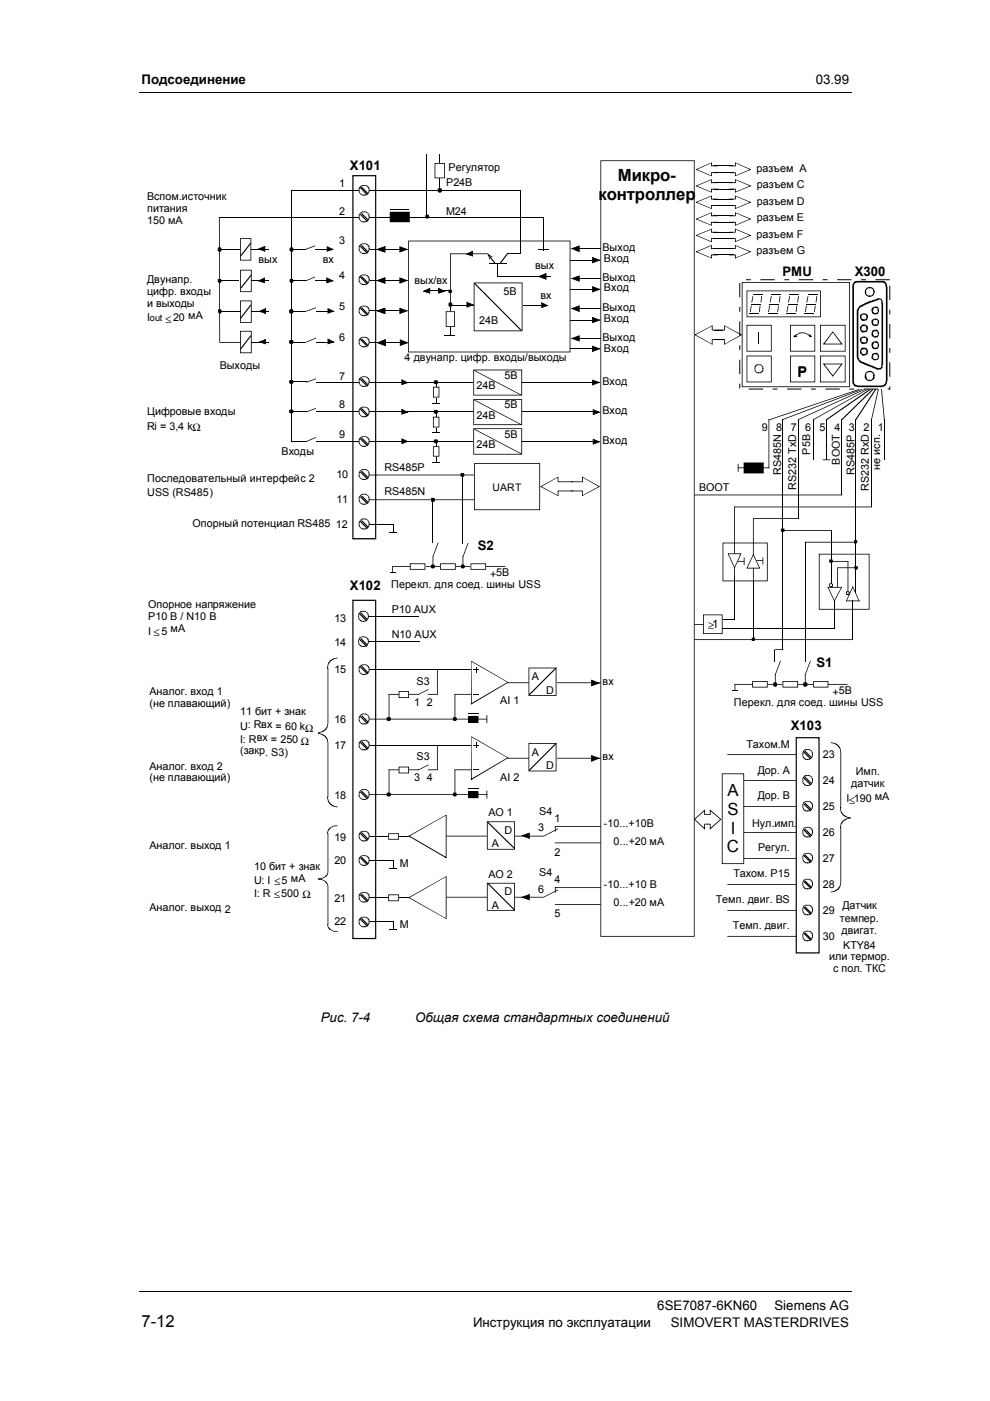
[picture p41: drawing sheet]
<svg xmlns="http://www.w3.org/2000/svg" width="210mm" height="297mm" viewBox="0 0 210 297" stroke-linecap="round" stroke-linejoin="round" font-family="sans-serif">
<defs><g id="words">
<g font-size="3.6">
<text x="131" y="38.5">Микро-</text>
<text x="126.9" y="42.5">контроллер</text>
<text x="154.2" y="168.8">A</text>
<text x="154.2" y="172.8">S</text>
<text x="155" y="176.7">I</text>
<text x="154.1" y="180.7">C</text>
</g>
<text font-size="3.5" x="30" y="281.3">7-12</text>
<g font-size="2.8">
<text x="30" y="17.8">Подсоединение</text>
<text x="173" y="17.8">03.99</text>
<text x="74.2" y="36.1">X101</text>
<text x="165.9" y="58.5">PMU</text>
<text x="181.2" y="58.5">X300</text>
<text x="101.3" y="116.7">S2</text>
<text x="74.2" y="125.1">X102</text>
<text x="173.1" y="141.5">S1</text>
<text x="167.7" y="154.9">X103</text>
<text x="68" y="216.7">Рис. 7-4</text>
<text x="88" y="216.7">Общая схема стандартных соединений</text>
<text x="100.3" y="281.3">Инструкция по эксплуатации</text>
<text x="139.4" y="277.8">6SE7087-6KN60</text>
<text x="142.2" y="281.3">SIMOVERT MASTERDRIVES</text>
<text x="164.2" y="277.8">Siemens AG</text>
</g>
<g font-size="2.3">
<text x="71.9" y="39.6">1</text>
<text x="94.6" y="39.4">P24В</text>
<text x="95.1" y="36.2">Регулятор</text>
<text x="160.4" y="36.4">разъем A</text>
<text x="160.5" y="39.9">разъем C</text>
<text x="31.2" y="42.3">Вспом.источник</text>
<text x="31.2" y="44.9">питания</text>
<text x="31.2" y="47.6">150 мА</text>
<text x="71.9" y="45.6">2</text>
<text x="94.6" y="45.5">M24</text>
<text x="160.5" y="43.4">разъем D</text>
<text x="160.5" y="46.9">разъем E</text>
<text x="71.9" y="51.7">3</text>
<text x="127.7" y="53.3">Выход</text>
<text x="160.4" y="50.4">разъем F</text>
<text x="160.4" y="53.9">разъем G</text>
<text x="54.8" y="55.8">вых</text>
<text x="68.4" y="55.9">вх</text>
<text x="71.9" y="59.2">4</text>
<text x="113.5" y="57.1">вых</text>
<text x="127.7" y="59.5">Выход</text>
<text x="128.1" y="55.6">Вход</text>
<text x="31.2" y="60">Двунапр.</text>
<text x="31.2" y="62.6">цифр. входы</text>
<text x="31.2" y="65.2">и выходы</text>
<text x="71.9" y="65.7">5</text>
<text x="87.9" y="60.2">вых/вх</text>
<text x="106.7" y="62.5">5В</text>
<text x="114.6" y="63.4">вх</text>
<text x="128.1" y="61.8">Вход</text>
<text x="31.2" y="68.1">I</text>
<text x="35.1" y="68.5">≤20</text>
<text x="39.9" y="67.7">мА</text>
<text x="101.6" y="68.6">24В</text>
<text x="127.7" y="66">Выход</text>
<text x="128.1" y="68.3">Вход</text>
<text x="71.9" y="72.3">6</text>
<text x="85.8" y="76.6">4 двунапр. цифр. входы/выходы</text>
<text x="127.7" y="72.4">Выход</text>
<text x="128.1" y="74.7">Вход</text>
<text x="46.6" y="78.3">Выходы</text>
<text x="71.9" y="80.7">7</text>
<text x="101" y="82.5">24В</text>
<text x="107" y="80.3">5В</text>
<text x="127.7" y="81.6">Вход</text>
<text x="31.2" y="88">Цифровые входы</text>
<text x="71.9" y="86.6">8</text>
<text x="101" y="88.9">24В</text>
<text x="107" y="86.6">5В</text>
<text x="127.7" y="87.9">Вход</text>
<text x="31.2" y="91.1">Ri = 3,4 kΩ</text>
<text x="71.9" y="92.9">9</text>
<text x="101" y="95.1">24В</text>
<text x="107" y="92.9">5В</text>
<text x="127.7" y="94.1">Вход</text>
<text x="161.5" y="91.3">9</text>
<text x="164.5" y="91.3">8</text>
<text x="167.7" y="91.3">7</text>
<text x="170.7" y="91.3">6</text>
<text x="173.8" y="91.3">5</text>
<text x="176.9" y="91.3">4</text>
<text x="180" y="91.3">3</text>
<text x="183.1" y="91.3">2</text>
<text x="186.1" y="91.3">1</text>
<text x="59.7" y="96.4">Входы</text>
<text x="71.3" y="101.4">10</text>
<text x="81.6" y="99.9">RS485P</text>
<text x="165.7" y="100.7" transform="rotate(-90 165.7 100.7)">RS485N</text>
<text x="171.7" y="96.4" transform="rotate(-90 171.7 96.4)">P5В</text>
<text x="178.1" y="98.5" transform="rotate(-90 178.1 98.5)">BOOT</text>
<text x="181.1" y="100.6" transform="rotate(-90 181.1 100.6)">RS485P</text>
<text x="186.6" y="99.6" transform="rotate(-90 186.6 99.6)">не исп.</text>
<text x="31.2" y="102.2">Последовательный интерфейс 2</text>
<text x="31.2" y="105.1">USS (RS485)</text>
<text x="71.3" y="106.7">11</text>
<text x="81.6" y="105.1">RS485N</text>
<text x="148.2" y="104.2">BOOT</text>
<text x="168.8" y="103.8" transform="rotate(-90 168.8 103.8)">RS232 TxD</text>
<text x="184.2" y="104.1" transform="rotate(-90 184.2 104.1)">RS232 RxD</text>
<text x="40.8" y="111.7">Опорный потенциал RS485</text>
<text x="71.2" y="111.9">12</text>
<text x="82.9" y="124.6">Перекл. для соед. шины USS</text>
<text x="103.9" y="122.6">+5В</text>
<text x="31.4" y="128.9">Опорное напряжение</text>
<text x="31.4" y="131.5">P10 В / N10 В</text>
<text x="70.9" y="131.9">13</text>
<text x="83.1" y="129.9">P10 AUX</text>
<text x="31.4" y="134.5">I ≤5 мА</text>
<text x="70.9" y="137">14</text>
<text x="83.1" y="135.2">N10 AUX</text>
<text x="150.2" y="133.4">≥1</text>
<text x="70.9" y="142.7">15</text>
<text x="31.7" y="147.4">Аналог. вход 1</text>
<text x="31.7" y="149.9">(не плавающий)</text>
<text x="87.8" y="149.7">1 2</text>
<text x="88.3" y="145.2">S3</text>
<text x="106" y="149.2">AI 1</text>
<text x="112.7" y="144.2">A</text>
<text x="115.8" y="147.1">D</text>
<text x="127.7" y="145.2">вх</text>
<text x="155.6" y="149.7">Перекл. для соед. шины USS</text>
<text x="176.5" y="147.7">+5В</text>
<text x="50.9" y="151.6">11 бит + знак</text>
<text x="50.9" y="154.8">U: Rвх = 60 kΩ</text>
<text x="70.9" y="153.3">16</text>
<text x="50.9" y="157.6">I: Rвх = 250 Ω</text>
<text x="50.9" y="159.8">(закр. S3)</text>
<text x="70.9" y="158.7">17</text>
<text x="88.3" y="161.2">S3</text>
<text x="112.7" y="160.2">A</text>
<text x="127.7" y="161.2">вх</text>
<text x="158.3" y="158.5">Тахом.M</text>
<text x="174.5" y="160.7">23</text>
<text x="31.7" y="163.2">Аналог. вход 2</text>
<text x="31.7" y="165.7">(не плавающий)</text>
<text x="87.8" y="165.7">3 4</text>
<text x="106" y="165.7">AI 2</text>
<text x="115.8" y="163.1">D</text>
<text x="160.7" y="164">Дор. A</text>
<text x="174.5" y="166.2">24</text>
<text x="180.5" y="166.9">датчик</text>
<text x="181.5" y="164.3">Имп.</text>
<text x="70.9" y="169.3">18</text>
<text x="103.6" y="173">AO 1</text>
<text x="114.3" y="172.7">S4</text>
<text x="160.7" y="169.5">Дор. B</text>
<text x="174.5" y="171.7">25</text>
<text x="179.5" y="170.1">I≤190 мА</text>
<text x="70.9" y="178.2">19</text>
<text x="104.2" y="179.7">A</text>
<text x="107" y="176.8">D</text>
<text x="114.1" y="176.2">3</text>
<text x="117.6" y="174.2">1</text>
<text x="128.1" y="175.3">-10...+10В</text>
<text x="130.1" y="179.1">0...+20 мА</text>
<text x="159.5" y="175.3">Нул.имп.</text>
<text x="174.5" y="177.2">26</text>
<text x="31.7" y="180.1">Аналог. выход 1</text>
<text x="53.9" y="184.4">10 бит + знак</text>
<text x="70.9" y="183.2">20</text>
<text x="84.8" y="183.7">M</text>
<text x="114.3" y="185.8">S4</text>
<text x="117.6" y="181.4">2</text>
<text x="160.7" y="180.5">Регул.</text>
<text x="174.5" y="182.7">27</text>
<text x="53.9" y="187.4">U: I ≤5 мА</text>
<text x="53.9" y="190.1">I: R ≤500 Ω</text>
<text x="70.9" y="191.2">21</text>
<text x="103.6" y="186.2">AO 2</text>
<text x="107" y="189.7">D</text>
<text x="114.1" y="189.2">6</text>
<text x="117.6" y="187.2">4</text>
<text x="128.1" y="188.3">-10...+10 В</text>
<text x="151.8" y="191.5">Темп. двиг. BS</text>
<text x="155.5" y="186">Тахом. P15</text>
<text x="174.5" y="188.2">28</text>
<text x="31.7" y="193.1">Аналог. выход 2</text>
<text x="70.9" y="196.2">22</text>
<text x="84.8" y="196.7">M</text>
<text x="104.2" y="192.7">A</text>
<text x="117.6" y="194.5">5</text>
<text x="130.1" y="192">0...+20 мА</text>
<text x="155.4" y="197">Темп. двиг.</text>
<text x="174.5" y="193.7">29</text>
<text x="178.1" y="195.4">темпер.</text>
<text x="178.6" y="192.8">Датчик</text>
<text x="174.5" y="199.2">30</text>
<text x="175.8" y="203.5">или термор.</text>
<text x="178.4" y="198">двигат.</text>
<text x="178.8" y="201.3">KTY84</text>
<text x="176.7" y="206.1">с пол. ТКС</text>
</g>
<text font-size="2.2" x="104.4" y="104.1">UART</text>
<text font-size="1.9" x="31.8" y="68.1">out</text>
</g></defs>
<path d="M29.5 19.7h151M29.5 273.8h151" fill="none" stroke="#000" stroke-width=".21"/>
<path d="M74.8 127.2h5v71.9h-5z" fill="#fff"/>
<path d="M74.7 127.1h5.1v72h-5.1v-72l.1 .3 .2-.2v71.8l-.2-.1h4.9l-.2 .1v-71.8l.2 .2h-4.9z" fill="#000"/>
<path d="M86.6 51.1h34.3v23.6h-34.3z" fill="#fff"/>
<path d="M86.6 51h34.3v23.7h-34.3v-23.7v.2l.1-.1v23.5l-.1-.1h34.3l-.1 .1v-23.5l.1 .1h-34.3z" fill="#000"/>
<path d="M95.5 64.7h19.4" fill="none" stroke="#000" stroke-width=".21"/>
<path d="M100.5 60h10.3v10.2h-10.3z" fill="#fff"/>
<g fill="#000">
<path d="M50.9 50.5h2.4v4.7h-2.4v-4.7l.1 .2 .1-.1v4.6l-.1-.1h2.2l-.1 .1v-4.6l.1 .1h-2.2zM53.1 51.4l.2 .2-2.2 2.8-.2-.2zM61.4 52.5h.7a.5 .5 0 0 1-.2 .8h-.4l-.1-.4 .5 .3-.2 .1v-.2l.3-.1v-.2h.2l-.1 .2-.2-.4h-.2l-.1 .3h-.2zM64.8 52.8l2-.8v.2l-2 .8zM100.4 59.9h10.4v10.3h-10.4v-10.3l.1 .2 .1-.1v10.1h-.1h10.2h-.1v-10.1l.1 .1h-10.2zM103.5 53.9l.9 .5v.2l-.8-.5h.1l.2 .9h-.2zM103.3 53.9l.2-.2 1.5 2.1-.1 .1zM107.5 53.7l.2 .2-1.6 2-.1-.1zM89.6 61.8l1.6-.8v1.3l-.1-.2-.1 .1v-1.1l.1 .1-1.3 .6v-.1l1.3 .4 .1 .2zM92.9 61l1.6 .8-1.6 .5 .1-.2 1.3-.4v.1l-1.3-.6 .1-.1v1.1l-.1-.1-.1 .2zM95.1 61.4h.7a.47 .47 0 0 1 0 .5 .47 .47 0 0 1-.4 .3l-.3-.1v-.3l.4 .2-.1 .1 .2-.4h.2l-.1 .1-.1-.2h-.3v.2h-.2zM95.4 53.7h8v.2h-7.9l.1-.1v11h-.2z"/>
<path d="M100.7 60l9.9 10-.2 .1-9.9-9.9zM114.8 64.1l1.5 .7-1.5 .5 .1-.1 1.2-.5v.2l-1.2-.7v-.1v1.1l-.1 .1z"/>
</g>
<path d="M46.5 52.9h4.3M53.3 52.9h3.6M61.8 52.9h3M66.8 52.9h3.8M103.7 55.9h3.7M105.5 58.5h11.3M105.5 56v2.6M107.5 53.8h2.8M89.9 61.7h5.5" fill="none" stroke="#000" stroke-width=".21"/>
<g fill="#000">
<path d="M89.8 61.8l1.3-.7v1.1zM93 61.1l1.3 .7-1.3 .4zM114.9 64.1l1.2 .7-1.2 .4z"/>
<circle cx="61.8" cy="52.9" r=".39"/>
<circle cx="95.5" cy="61.8" r=".33"/>
</g>
<path d="M74.8 37.2h5v77.1h-5z" fill="#fff"/>
<g fill="#000">
<path d="M74.7 37.1h5.1v77.3h-5.1v-77.3l.1 .3 .2-.2v77.1l-.2-.2h4.9l-.2 .2v-77.1l.2 .2h-4.9zM46.2 52.5h.6a.5 .5 0 0 1-.1 .8h-.5v-.4l.5 .3-.2 .1v-.2l.3-.1v-.2h.1l-.1 .2-.1-.4h-.3l-.1 .3h-.1zM46.2 59.2l.6-.1a.51 .51 0 0 1 0 .8l-.3 .1-.3-.2v-.2l.5 .2-.2 .1 .3-.4h.1l-.1 .1-.1-.3h-.3l-.1 .3h-.1zM50.9 57.2h2.5v4.7h-2.5v-4.7l.1 .2 .1-.1v4.5h-.1h2.3h-.1v-4.5l.1 .1h-2.3zM53.2 58.2l.2 .2-2.2 2.8-.2-.2zM54.6 52.8l1.6-.7v1.3v-.2l-.1 .1v-1.1l.1 .1-1.4 .6v-.2l1.4 .5v.2zM61.4 59.2l.7-.1a.51 .51 0 0 1 0 .8l-.4 .1-.3-.2v-.2l.5 .2-.2 .1 .3-.4h.2l-.1 .1-.2-.3h-.2l-.1 .3h-.2zM64.8 59.5l2-.9v.2l-2 .8zM69.2 58.8l1.6 .8-1.6 .5 .1-.2 1.3-.4v.1l-1.3-.6 .1-.1v1.1l-.1-.1-.1 .2zM69.3 52.2l1.5 .7-1.5 .5 .1-.2 1.2-.4v.2l-1.2-.6v-.1v1v-.1l-.1 .2zM90.3 45.5h.6a.51 .51 0 0 1 0 .8l-.4 .1-.3-.2v-.3l.5 .3-.2 .1 .3-.5h.2l-.1 .2-.2-.3h-.3v.2h-.2zM92.9 39.9h.7a.48 .48 0 0 1 .1 .5 .48 .48 0 0 1-.4 .4h-.4l-.1-.5 .5 .4-.1 .1v-.2l.3-.1v-.2h.2l-.1 .1-.2-.3h-.3l-.1 .2h-.2z"/>
<path d="M98.7 53.9l1.6-.8v1.3l-.1-.2-.1 .1v-1.1l.1 .1-1.3 .7v-.2l1.3 .4 .1 .2zM46.2 65.6h.6a.5 .5 0 0 1-.1 .8h-.3l-.2-.4 .5 .3h-.2l.4-.4-.1 .2-.1-.4h-.3v.3h-.2zM46.6 72.5h4.5v.2h-4.5zM50.9 63.7h2.5v4.8h-2.5v-4.8l.1 .2 .1-.1v4.6l-.1-.1h2.3l-.1 .1v-4.6l.1 .1h-2.3zM50.9 70.1h2.5v4.8h-2.5v-4.8l.1 .2 .1-.1v4.6l-.1-.1h2.3l-.1 .1v-4.6l.1 .1h-2.3zM53.1 64.6l.2 .1-2.2 2.9-.2-.2zM53.1 71.1l.2 .1-2.2 2.9-.2-.1zM54.6 59.6l1.6-.8v1.3l-.1-.2-.1 .1v-1.1l.1 .1-1.3 .6v-.1l1.3 .4 .1 .2zM54.8 66l1.6-.7v1.3l-.1-.2-.1 .1v-1.1l.1 .1-1.3 .6v-.2l1.3 .5 .1 .2zM54.8 72.5l1.6-.7v1.2l-.1-.1h-.1v-1l.1 .1-1.3 .6v-.2l1.3 .5 .1 .1zM61.3 65.7l.8-.1a.48 .48 0 0 1 .1 .5 .48 .48 0 0 1-.4 .3h-.4l-.1-.4 .5 .3-.1 .1v-.1h.2l.1-.4h.2l-.1 .2-.2-.4h-.3l-.1 .3h-.2zM61.3 72.2l.8-.1a.51 .51 0 0 1 0 .8h-.7l-.1-.4 .5 .3-.1 .1v-.2h.2l.1-.3h.2l-.1 .2-.2-.3h-.3l-.1 .2h-.2z"/>
<path d="M65 65.9l2-.7v.1l-2 .8zM65 72.4l2-.8v.2l-2 .8zM69.4 65.3l1.6 .7-1.6 .5 .1-.2 1.3-.4v.2l-1.3-.6 .1-.1v1l-.1-.1-.1 .2zM69.4 71.8l1.6 .7-1.6 .5 .1-.1 1.3-.5v.2l-1.3-.7 .1-.1v1.1h-.1l-.1 .1zM98.9 64l1.6 .6-1.6 .6 .1-.1 1.4-.5v.1l-1.4-.6h.1v1.1l-.1-.1-.1 .1zM65 81l2-.8v.2l-2 .8zM85.1 80.4l1.5 .8-1.5 .5 .1-.2 1.3-.4v.1l-1.3-.6 .1-.1v1.1l-.1-.1-.1 .2z"/>
</g>
<g fill="none" stroke="#000" stroke-width=".21">
<path d="M46.5 59.6h4.2M53.2 59.6h3.7M61.8 59.6h3M66.8 59.6h3.7M110.3 40.4v13.4M114.1 53h2.3M46.7 66.1h4.3M53.3 66h3.8M53.3 72.5h3.8M62 66h3M62 72.5h3M67 66h3.8"/>
<path d="M67 72.5h3.8M94.3 71.1h2.2M95.4 64.4v6.8M61.7 81h3.3M67 81.1h9M78.2 81.1h48.8"/>
</g>
<g fill="#000">
<path d="M54.8 59.6l1.3-.7v1.1zM54.8 52.8l1.4-.6v1.1zM69.3 58.9l1.3 .7-1.3 .4zM69.4 52.3l1.2 .6-1.2 .4zM98.9 53.9l1.3-.7v1.1zM55 66l1.3-.6v1.1zM55 72.5l1.3-.6v1zM69.5 65.4l1.3 .6-1.3 .4zM69.5 71.8l1.3 .7-1.3 .4zM99 64.1l1.4 .5-1.4 .6zM85.2 80.5l1.3 .7-1.3 .4z"/>
<circle cx="46.6" cy="52.9" r=".39"/>
<circle cx="46.6" cy="59.6" r=".37"/>
<circle cx="61.8" cy="59.6" r=".37"/>
<circle cx="90.6" cy="45.9" r=".37"/>
<circle cx="93.3" cy="40.4" r=".41"/>
<circle cx="46.6" cy="66.1" r=".37"/>
<circle cx="61.8" cy="66.1" r=".41"/>
<circle cx="61.8" cy="72.5" r=".39"/>
</g>
<path d="M46.5 46v26.6" fill="none" stroke="#000" stroke-width=".25"/>
<path d="M100.4 78.4h10.3v5.4h-10.3z" fill="#fff"/>
<path d="M100.4 78.4h10.3v5.5h-10.3v-5.5v.1l.1-.1v5.4l-.1-.1h10.2l-.1 .1v-5.4l.1 .1h-10.2zM100.5 78.4l10 5.3v.2l-10-5.3zM65 87.2l2-.7v.2l-2 .7zM85.1 86.7l1.5 .7-1.5 .5 .1-.1 1.3-.5v.2l-1.3-.7 .1-.1v1.1h-.1l-.1 .1z" fill="#000"/>
<path d="M61.7 87.3h3.3M67 87.3h9M78.2 87.3h48.8" fill="none" stroke="#000" stroke-width=".21"/>
<path d="M85.2 86.7l1.3 .7-1.3 .4z" fill="#000"/>
<path d="M100.4 84.7h10.3v5.4h-10.3z" fill="#fff"/>
<g fill="#000">
<path d="M127.3 34l.1 .2 .1-.1v164.4l-.1-.1h19.8l-.1 .1v-164.4l.1 .1h-19.8v-.2h19.9v164.6h-20zM79.8 52.9l1.8-.7v1.4v-.2l-.1 .1v-1.2l.1 .1-1.7 .6v-.2l1.7 .6v.2zM79.9 52.9l1.8-.7v1.4l-.1-.2v.1v-1.2v.1l-1.6 .6v-.2l1.6 .6 .1 .2zM84.7 52.2l1.9 .7-1.9 .7 .1-.2 1.6-.6v.2l-1.6-.6 .1-.1v1.2l-.1-.1-.1 .2zM84.7 58.8l1.9 .7-1.9 .7 .1-.2 1.6-.6v.2l-1.6-.6 .1-.1v1.2l-.1-.1-.1 .2zM114 58.6l1.9-.7v1.4l-.1-.2-.1 .1v-1.2h.1l-1.6 .7v-.2l1.6 .6 .1 .2zM121 59.1l1.9-.7v1.3l-.1-.1h-.1v-1.1h.1l-1.6 .6v-.1l1.6 .6 .1 .1zM121 52.7l1.9-.7v1.5l-.1-.2-.1 .1v-1.3l.1 .1-1.6 .6v-.2l1.6 .7 .1 .2zM125.5 54.5l1.9 .7-1.9 .6 .1-.1 1.6-.6v.1l-1.6-.5 .1-.1v1.2l-.1-.1-.1 .1zM79.8 59.5l1.8-.7v1.4v-.2l-.1 .1v-1.2l.1 .1-1.7 .6v-.2l1.7 .6v.2zM79.8 65.9l1.8-.7v1.4v-.2l-.1 .1v-1.2l.1 .1-1.7 .6v-.2l1.7 .6v.2zM79.9 59.5l1.8-.7v1.4l-.1-.2v.1v-1.2v.1l-1.6 .6v-.2l1.6 .6 .1 .2z"/>
<path d="M79.9 65.9l1.8-.7v1.4l-.1-.2v.1v-1.2v.1l-1.6 .6v-.2l1.6 .6 .1 .2zM79.9 72.7l1.8-.8v1.5l-.1-.2v.1v-1.3v.1l-1.6 .7v-.2l1.6 .6 .1 .2zM80 72.7l1.8-.8v1.5l-.1-.2-.1 .1v-1.3l.1 .1-1.5 .7v-.2l1.5 .6 .1 .2zM84.7 65.2l1.9 .7-1.9 .7 .1-.2 1.6-.6v.2l-1.6-.6 .1-.1v1.2l-.1-.1-.1 .2zM84.8 71.9l1.8 .8-1.8 .7 .1-.2 1.6-.6v.2l-1.6-.7v-.1v1.3v-.1l-.1 .2zM121 71.8l1.9-.7v1.3l-.1-.1h-.1v-1.1h.1l-1.6 .6v-.1l1.6 .6 .1 .1zM121 65.4l1.9-.7v1.5l-.1-.2-.1 .1v-1.3l.1 .1-1.6 .6v-.2l1.6 .7 .1 .2zM125.5 60.7l1.9 .6-1.9 .7 .1-.2 1.6-.5v.1l-1.6-.6 .1-.1v1.2l-.1-.1-.1 .2zM125.5 67.2l1.9 .7-1.9 .6 .1-.1 1.6-.6v.1l-1.6-.5 .1-.1v1.2l-.1-.1-.1 .1zM125.5 73.3l1.9 .7-1.9 .6 .1-.1 1.6-.6v.1l-1.6-.6h.1v1.1h-.1l-.1 .1zM61.3 80.6h.8a.51 .51 0 0 1 0 .7h-.7l-.1-.3 .5 .2-.1 .1v-.1h.2l.1-.3h.2l-.1 .2-.2-.4h-.3l-.1 .3h-.2zM100.4 84.6h10.3v5.5h-10.3v-5.5v.2l.1-.1v5.3h-.1h10.2h-.1v-5.3l.1 .1h-10.2z"/>
<path d="M100.5 84.7l10 5.3v.1l-10-5.2zM125.5 80.5l1.8 .6-1.8 .6 .1-.1 1.5-.6v.2l-1.5-.6h.1v1.1l-.1-.1-.1 .1zM125.7 86.7l1.6 .7-1.6 .6 .1-.2 1.3-.5v.2l-1.3-.6 .1-.1v1.1l-.1-.1-.1 .2z"/>
</g>
<g fill="#000">
<path d="M79.9 52.9l1.7-.6v1.2zM80 52.9l1.6-.6v1.2zM84.8 52.3l1.6 .6-1.6 .6zM114.2 58.6l1.6-.6v1.2zM121.2 59.1l1.6-.6v1.1zM121.2 52.7l1.6-.6v1.3zM125.6 54.6l1.6 .6-1.6 .6zM79.9 59.5l1.7-.6v1.2zM79.9 65.9l1.7-.6v1.2zM80 59.5l1.6-.6v1.2zM80 65.9l1.6-.6v1.2zM80 72.7l1.6-.7v1.3z"/>
<path d="M80.2 72.7l1.5-.7v1.3zM84.8 58.9l1.6 .6-1.6 .6zM84.8 65.3l1.6 .6-1.6 .6zM84.9 72l1.6 .7-1.6 .6zM121.2 71.8l1.6-.6v1.1zM121.2 65.4l1.6-.6v1.3zM125.6 60.7l1.6 .6-1.6 .6zM125.6 67.3l1.6 .6-1.6 .6zM125.6 73.4l1.6 .6-1.6 .5zM125.6 80.6l1.5 .5-1.5 .6zM125.8 86.8l1.3 .6-1.3 .5z"/>
<circle cx="61.8" cy="81" r=".39"/>
</g>
<path d="M78.1 52.9h6.8M78.1 59.5h6.8M120.9 55.2h4.8M122.6 59.1h4.9M122.6 52.7h4.9M78.2 72.7h6.7M78.3 65.9h6.6M120.9 61.3h4.8M120.9 67.9h4.8M120.9 74h4.8M122.6 71.8h4.9M122.6 65.4h4.9" fill="none" stroke="#000" stroke-width=".21"/>
<path d="M94.6 66.1h1.8v3.2h-1.8z" fill="#fff"/>
<path d="M94.5 66h2v3.3h-2v-3.3l.1 .2 .1-.1v3.1l-.1-.1h1.8l-.1 .1v-3.1l.1 .1h-1.8zM91.6 85.4h1.6v.2h-1.6z" fill="#000"/>
<path d="M92.5 81v4.6" fill="none" stroke="#000" stroke-width=".21"/>
<path d="M91.9 82.1h1.2v2.2h-1.2z" fill="#fff"/>
<path d="M91.6 91.7h1.6v.1h-1.6zM91.8 82h1.4v2.3h-1.4v-2.3l.1 .2 .1-.1v2.1l-.1-.1h1.2l-.1 .1v-2.1l.1 .1h-1.2z" fill="#000"/>
<path d="M92.5 87.2v4.6" fill="none" stroke="#000" stroke-width=".21"/>
<path d="M91.9 88.4h1.2v2.2h-1.2z" fill="#fff"/>
<path d="M95.1 64.2l.7-.1a.5 .5 0 0 1-.2 .9h-.4l-.1-.4 .5 .3-.2 .1v-.2l.3-.1v-.2h.2l-.1 .1-.2-.3h-.2l-.1 .3h-.2zM91.8 88.3h1.4v2.3h-1.4v-2.3l.1 .2 .1-.1v2.2l-.1-.1h1.2l-.1 .1v-2.2l.1 .1h-1.2zM92.1 86.9h.6a.51 .51 0 0 1 0 .8l-.4 .1-.3-.2v-.3l.5 .3-.2 .1v-.2h.3v-.3h.2l-.1 .2-.1-.3h-.4l-.1 .2h-.1zM82.5 112.8h1.6v.2h-1.6zM83.2 111.1h.2v1.9h-.2zM155.7 107.4h.1v10.1h-.1zM156.3 118.9h1.5v.2h-1.5zM157.7 118.2h.2v1.6h-.2zM147.2 104.9h31.4v.1h-31.4zM149.1 130.3h4.1v4.1h-4.1v-4.1v.2l.1-.1v3.9h-.1h4h-.1v-3.9l.1 .1h-4z" fill="#000"/>
<g fill="#000">
<circle cx="95.5" cy="64.6" r=".39"/>
<circle cx="92.5" cy="87.3" r=".39"/>
</g>
<path d="M90.5 32.7v13.3M93.2 32.7v7.7M46.5 46h68.8M61.7 40.4v53.3M166 88.9v48.8M169.3 88.9v21M175.3 88.9v8.6M178.5 88.9v16M181.5 88.9v28.1M184.8 88.9v18.6M78.2 111.2h5.1M153.2 131.4h2.5" fill="none" stroke="#000" stroke-width=".21"/>
<path d="M154.4 117.4h2.7l-1.4 3z" fill="#fff"/>
<path d="M154.3 117.3h2.9l-1.4 3.2h-.1l-1.4-3.1h.2l1.3 3h-.1l1.3-3 .1 .1h-2.7l.1-.1zM160.3 118.8h1.5v.1h-1.5zM161.7 118.2h.1v1.5h-.1z" fill="#000"/>
<path d="M159.7 117.6l1.4 2.9h-2.7z" fill="#fff"/>
<path d="M159.6 109.9h.2v7.8h-.2zM155.7 120.2h.1v3.1h-.1zM159.6 117.5h.2l1.4 3h-2.9h.2l-.1-.1h2.7l-.1 .1-1.4-2.9h.2l-1.3 2.9h-.2zM159.6 120.4h.2v2.9h-.2zM153.2 115h9.6v8.2h-.2v-8.1l.1 .1h-9.4l.1-.1v8.1l-.1-.1h9.4l-.1 .1 .2 .1h-9.6z" fill="#000"/>
<circle cx="77.2" cy="46" r="1.13" fill="#fff"/>
<path d="M76.3 45.1l.4-.3h1l.4 .3a1.34 1.34 0 0 1 .2 1.3v.1a1.04 1.04 0 0 1-1.1 .6h-.5l-.4-.2-.2-.5v-.4h.1l.1 .5 .3 .4 .7 .1-.1 .1v-.2h.5l.4-.4 .1-.6h.1v.2l-.2-.7-.4-.3-.8-.1-.6 .4-.1 .6h-.1v-.5zM76.3 45.5l.2-.2 1.5 1.6-.2 .1zM76.7 45.2l1.5 1.4-.2 .2-1.4-1.5z" fill="#000"/>
<circle cx="77.3" cy="52.8" r="1.11" fill="#fff"/>
<path d="M76.1 52l.4-.3 1.1-.1 .3 .1 .4 .5a1.34 1.34 0 0 1-.2 1.4 1.34 1.34 0 0 1-1.4 .2l-.4-.2-.2-.5v-.4h.1l.1 .5 .3 .4 .7 .1-.1 .1v-.2h.5l.4-.4 .1-.6h.1v.2l-.4-.9-.3-.1h-.8l-.3 .1-.3 .5v.3h-.1zM76.5 52.1l1.5 1.5-.2 .2-1.5-1.5zM76.6 52.1l.1-.2 1.5 1.5-.2 .2z" fill="#000"/>
<circle cx="77.3" cy="59.4" r="1.11" fill="#fff"/>
<path d="M76.5 58.3h1.4l.4 .5a1.34 1.34 0 0 1-.2 1.4 1.34 1.34 0 0 1-1.4 .2l-.4-.2-.2-.5v-.4h.1l.1 .5 .3 .4 .7 .1-.1 .1v-.2h.5l.4-.4 .1-.6h.1v.2l-.4-.9-.3-.1h-.8l-.3 .1-.3 .5v.3h-.1v-.5zM76.3 58.8l.2-.2 1.5 1.6-.2 .1zM76.6 58.7l.1-.2 1.5 1.5-.2 .2z" fill="#000"/>
<circle cx="77.3" cy="66" r="1.11" fill="#fff"/>
<path d="M76.2 65.2l.6-.4h.8l.3 .1 .4 .5a1.34 1.34 0 0 1-.2 1.4 1.34 1.34 0 0 1-1.4 .2l-.4-.2-.2-.5v-.4h.1l.1 .5 .3 .4 .7 .1-.1 .1v-.2h.5l.4-.4 .1-.6h.1v.2l-.4-.8-.3-.2h-.8l-.3 .2-.3 .4v.3h-.1v-.5zM76.5 65.2l1.5 1.6-.2 .1-1.5-1.5zM76.6 65.3l.1-.1 1.5 1.4-.2 .2z" fill="#000"/>
<circle cx="77.3" cy="72.6" r="1.11" fill="#fff"/>
<path d="M76.5 71.5h1.4l.4 .5a1.34 1.34 0 0 1-.2 1.4 1.34 1.34 0 0 1-1.4 .2l-.4-.2-.2-.5v-.4h.1l.1 .5 .3 .4 .7 .1-.1 .1v-.2h.5l.4-.4 .1-.6h.1v.2l-.4-.8-.3-.2h-.8l-.3 .2-.3 .4v.3h-.1v-.5zM76.3 72l.2-.2 1.5 1.6-.2 .1zM76.6 71.9l.1-.1 1.5 1.4-.2 .2z" fill="#000"/>
<circle cx="77.3" cy="81" r="1.11" fill="#fff"/>
<path d="M76.2 80.1l.3-.2 1.1-.1 .3 .1 .4 .5a1.34 1.34 0 0 1-.2 1.3 1.34 1.34 0 0 1-1.4 .3l-.4-.3-.2-.4v-.4h.1l.1 .5 .3 .3 .7 .2-.1 .1v-.2l.5-.1 .4-.3 .1-.6h.1v.2l-.4-.9-.3-.1h-.8l-.3 .1-.3 .5v.3h-.1v-.5zM76.3 80.5l.2-.2 1.5 1.5-.2 .2zM76.7 80.1l1.5 1.5-.2 .1-1.4-1.4z" fill="#000"/>
<circle cx="77.3" cy="87.4" r="1.11" fill="#fff"/>
<path d="M76.5 86.3h1.4l.4 .5a1.34 1.34 0 0 1-.2 1.4 1.34 1.34 0 0 1-1.4 .2l-.4-.2-.2-.4v-.5h.1l.1 .5 .3 .4 .7 .1-.1 .1v-.1l.5-.1 .4-.4 .1-.6h.1v.2l-.4-.8-.3-.2h-.8l-.3 .2-.3 .4v.3h-.1v-.5zM76.3 86.8l.2-.1 1.5 1.5-.2 .1zM76.7 86.5l1.5 1.5-.2 .2-1.4-1.5z" fill="#000"/>
<path d="M61.7 40.4h48.6M115.3 46v7" fill="none" stroke="#000" stroke-width=".21"/>
<circle cx="77.3" cy="40.4" r="1.11" fill="#fff"/>
<g fill="#000">
<path d="M76.3 39.7h.2l1.4 1.5v.2h-.2l-1.4-1.6zM76.6 39.6h.1l1.4 1.3v.2h-.2l-1.3-1.3zM76.5 39.3h1.4l.4 .5a1.34 1.34 0 0 1-.2 1.4 1.34 1.34 0 0 1-1.4 .2l-.4-.2-.2-.4v-.5h.1l.1 .6 .3 .3 .7 .2h-.1v-.1l.5-.1 .4-.3 .1-.6h.1v.1l-.4-.8-.3-.2h-.8l-.3 .2-.3 .4v.3h-.1v-.5zM92.1 80.6h.6a.51 .51 0 0 1 0 .8l-.4 .1-.3-.2v-.2l.5 .2-.2 .1v-.2h.3v-.2h.2l-.1 .2-.1-.4h-.4l-.1 .3h-.1zM162.9 88.9l19.3-6.4v.2l-19.2 6.4zM165.9 88.9l16.9-6.4v.2l-16.8 6.3zM169.2 88.9l14.1-6.4v.2l-14 6.3zM172.4 88.9l11.5-6.4v.2l-11.4 6.3zM175.2 88.9l9.3-6.4v.2l-9.1 6.3h-.2zM178.4 88.9l6.6-6.4h.1v.2l-6.5 6.3h-.2zM185.5 82.5h.2v.2l-4.1 6.3h-.2zM186.1 82.5l.2 .1-1.4 6.4h-.2z"/>
<path d="M186.8 82.5h.2l.6 6.5h-.2z"/>
</g>
<path d="M172.5 88.9v8.6M187.5 88.9v8.6" fill="none" stroke="#000" stroke-width=".21"/>
<circle cx="92.5" cy="81.1" r=".39" fill="#000"/>
<path d="M157.4 59.9h22.8v22.2h-22.8z" fill="#fff"/>
<path d="M157.3 59.8h22.9v22.3h-22.9v-22.3l.1 .2v-.1v22.1v-.1h22.7l-.1 .1v-22.1l.1 .1h-22.7z" fill="#000"/>
<path d="M158.4 61.7h15.6v5.5h-15.6z" fill="#fff"/>
<g fill="#000">
<path d="M158.3 61.6h15.7v5.7h-15.7v-5.7l.1 .2 .1-.1v5.5l-.1-.1h15.5v.1v-5.5v.1h-15.5zM159 66.4h1.9v.2h-1.9zM159.2 64.8h.2l-.3 1.4h-.1zM159.3 64.4h1.9v.2h-1.9zM159.6 62.8h.1l-.2 1.3h-.2zM159.6 62.4h2v.1h-2zM161.1 64.8h.1l-.1 1.4h-.2zM161.4 62.8h.2l-.2 1.3h-.2zM162.9 66.4h1.9v.2h-1.9zM163.1 64.8h.2l-.3 1.4h-.1zM163.2 64.4h1.9v.2h-1.9zM163.4 62.8h.2l-.2 1.3h-.2z"/>
<path d="M163.5 62.4h2v.1h-2zM165 64.8h.1l-.1 1.4h-.2zM165.3 62.8h.2l-.2 1.3h-.2zM166.8 66.4h1.9v.2h-1.9zM167 64.8h.2l-.3 1.4h-.1zM167.1 64.4h1.9v.2h-1.9zM167.3 62.8h.2l-.2 1.3h-.2zM167.4 62.4h2v.1h-2zM168.9 64.8h.1l-.1 1.4h-.2zM169.2 62.8h.2l-.2 1.3h-.2zM170.6 66.4h2v.2h-2zM170.9 64.8h.2l-.3 1.4h-.2z"/>
<path d="M171 64.4h1.9v.2h-1.9zM171.2 62.8h.2l-.2 1.3h-.2zM171.3 62.4h2v.1h-2zM172.8 64.8h.1l-.1 1.4h-.2zM173.1 62.8h.2l-.2 1.3h-.2z"/>
</g>
<path d="M167.6 69h5.2v5.5h-5.2z" fill="#fff"/>
<path d="M167.5 68.9h5.3v5.6h-5.3v-5.6l.1 .1h.1v5.5l-.1-.1h5.2l-.1 .1v-5.5h.1h-5.2z" fill="#000"/>
<path d="M167.6 75.5h5.2v5.5h-5.2z" fill="#fff"/>
<path d="M167.5 75.4h5.3v5.7h-5.3v-5.7l.1 .2 .1-.1v5.5l-.1-.1h5.2l-.1 .1v-5.5l.1 .1h-5.2z" fill="#000"/>
<path d="M173.9 69h5.4v5.5h-5.4z" fill="#fff"/>
<path d="M173.9 68.9h5.4v5.6h-5.4v-5.6v.1h.1v5.5l-.1-.1h5.3l-.1 .1v-5.5h.1h-5.3z" fill="#000"/>
<path d="M176.6 70.3l1.9 2.6h-3.9z" fill="#fff"/>
<path d="M176.6 70.2l2.1 2.8h-4.2l2.1-2.8-.1 .2h.2l-2 2.6-.1-.1h3.9l-.1 .1-1.9-2.6z" fill="#000"/>
<path d="M173.9 75.5h5.4v5.5h-5.4z" fill="#fff"/>
<path d="M173.9 75.4h5.4v5.7h-5.4v-5.7v.2l.1-.1v5.5l-.1-.1h5.3l-.1 .1v-5.5l.1 .1h-5.3z" fill="#000"/>
<path d="M174.6 77.2h3.9l-1.9 2.6z" fill="#fff"/>
<path d="M168.4 71.2l1.1-.7h1.1l1 .4 .5 .4-.2 .2-.3-.3-1-.5h-1.1l-.8 .5-.3 .3-.1-.1zM168.6 71l.4 .4-.8 .1 .4-.5-.1 .2h.2l-.3 .3v-.2l.5-.1-.1 .2-.3-.2zM171.7 70.8l.5 .7-.7-.2h.5l-.1 .2-.2-.4 .1-.1-.1 .3h-.2zM174.5 77.1h4.2l-2.1 2.8-.1-.2 1.9-2.6 .1 .2h-3.9l.1-.2 2 2.6h-.2l.1 .2z" fill="#000"/>
<path d="M169.4 77.8l1.2 .1 .3 .5-.2 .4-.2 .2h-.9v.8h-.2zM169.6 78v.7h.8l.2-.3-.2-.4z" fill-rule="evenodd" fill="#000" stroke="#000" stroke-width=".21"/>
<path d="M168.6 71.1l.3 .2-.5 .1zM171.7 71l.3 .4-.4-.1z" fill="#000"/>
<path d="M158.4 75.5h5.2v5.5h-5.2z" fill="#fff"/>
<path d="M158.3 75.4h5.3v5.7h-5.3v-5.7l.1 .2 .1-.1v5.5l-.1-.1h5.1l-.1 .1v-5.5l.1 .1h-5.1z" fill="#000"/>
<circle cx="161" cy="78.2" r=".92" fill="#fff"/>
<path d="M160.1 77.5l.3-.2h1.1a1.18 1.18 0 0 1 .3 1.3l-.3 .4a1.07 1.07 0 0 1-1.4-.2l-.1-.6h.1v.3l.3 .4 .6 .1-.2 .1v-.1h.4l.4-.4 .1-.5h.1v.2l-.2-.6-.4-.3h-.6l-.4 .3-.1 .5h-.1z" fill="#000"/>
<path d="M158.4 69h5.2v5.5h-5.2z" fill="#fff"/>
<path d="M158.3 68.9h5.3v5.6h-5.3v-5.6l.1 .1h.1v5.5l-.1-.1h5.1l-.1 .1v-5.5h.1h-5.1z" fill="#000"/>
<path d="M160.9 70.5v2.4" fill="none" stroke="#000" stroke-width=".21"/>
<path d="M181.3 59.9l.5-.2h5.3a1.04 1.04 0 0 1 .9 1.1v20.1a1.07 1.07 0 0 1-.9 1.1h-5.3a1.04 1.04 0 0 1-.9-1.1v-20.1z" fill-rule="evenodd" fill="#fff"/>
<path d="M181.1 59.8v.1v-.1l.3-.2h.4v.3l-.7 .3v21.1l.8 .5-.1-.1h5.3l-.2 .2 .1-.2a.99 .99 0 0 0 .8-1l.2-.1-.2 .2v-20l.1 .1-.2-.1v-.6l-.5-.3h-5.4v-.3h5.6l.7 .7 .1 20.5-.2 .1 .1 .3-.3 .3 .1 .1-.2 .1-.1 .2h-.4l-.1 .2h-5.3l-.6-.2-.5-.7v-20.9z" fill="#000"/>
<path d="M182.2 65.2l1-.6 2.2-.8a1.31 1.31 0 0 1 1.5-.2l.2 .7v13l-.2 .7-.3 .3-.6-.1-2.1-.9a2.8 2.8 0 0 1-2.1-1.5v-9.9z" fill-rule="evenodd" fill="#fff"/>
<path d="M182 65.2l.4-.5h.3l-.1 .1 1-.7 2.4-.7-.1 .1 .2-.3 .6 .1 .4 .3 .1 .7v13l-.1 .2 .1 .4-.5 .5h-.8l-3.1-1.3-.8-.6 .1-.1-.4-.3v-10h.3l.1 10.1 .7 .6-.1-.1 .4 .1 2.9 1.2h.7l.2-.7 .2-.1-.2 .1v-13l.1 .1-.2-.1v-.5a.43 .43 0 0 0-.3-.3 .43 .43 0 0 0-.4 .2l-1.7 .5-1.8 .9-.5 .4 .1 .2-.2 .4h-.3v-.4l.4-.5zM182.3 66.8l.5-.3 .5-.1v.4l-.4-.1-.2 .1-.1 .6 .7 .3v.2h-.2l.1-.1h.2l.5-.7v.3l-.2-.1v-.5l-.3-.1-.1 .1v-.4l.5 .2 .2 .2-.1 .9-.2 .2h-1l-.3-.3zM182.6 69l.2-.2h.5v.3h-.5l-.1 .2-.1 .6 .7 .2v.2l-.2 .1 .1-.2h.2l.5-.6v.2l-.2-.1-.2-.6h-.2v-.3l.6 .3 .1 .5-.1 .5-.2 .3-.9 .1-.3-.4a.69 .69 0 0 1 0-1zM182.5 71.6l.8-.3v.4l-.4-.1-.2 .2-.1 .5 .7 .3v.2l-.2 .1 .1-.2h.2l.5-.7v.3l-.2-.1v-.4l-.3-.2-.1 .1v-.4l.7 .5-.1 .8-.2 .3h-.9l-.3-.4a.69 .69 0 0 1 0-.9zM182.7 73.8l.6-.1v.3l-.7 .3 .1 .6 .1 .2h.5v.1l-.2 .1 .4-.2 .4-.7v.2l-.2-.1 .1-.2-.4-.3h-.1v-.3l.4 .1 .2 .2v1.1l-.7 .3a.88 .88 0 0 1-.8-1.3zM184.9 65.3l.7-.3v.3h-.3l-.3 .8 .4 .3 .2-.1 .1 .2-.2 .1v-.2a.58 .58 0 0 0 .6-.6l.2-.1-.1 .3-.1-.1v-.5l-.5-.1v-.3a.74 .74 0 0 1 .7 1.1l-.3 .6-.9-.1-.2-.3zM184.8 67.9l.4-.3 .4-.1v.4l-.2-.1-.3 .1-.1 .6 .4 .4 .2-.1 .1 .2h-.2v-.1a.58 .58 0 0 0 .6-.6l.2-.1-.1 .3-.1-.1v-.4l-.2-.2-.3 .1v-.4l.5 .2 .3 .6-.1 .4-.3 .4h-.5l-.6-.3zM185.1 70l.5-.1v.3l-.2-.1-.4 .4 .3 .7h.3l.1 .2-.2 .1 .6-.3v-.5l.2-.1-.1 .2-.1-.1v-.4l-.5-.1v-.3a.7 .7 0 0 1 .7 1l-.1 .4-.2 .3-1-.2a1.03 1.03 0 0 1 .1-1.4zM184.9 72.7l.7-.4v.4h-.3l-.3 .7 .4 .4 .2-.1 .1 .2-.2 .1v-.2a.58 .58 0 0 0 .6-.6l.2-.1-.1 .3-.1-.1v-.5l-.5-.1v-.4a.74 .74 0 0 1 .7 1.1l-.3 .6h-.9l-.2-.3zM184.9 75.1l.2-.2 .5-.1v.3h-.2l-.4 .3 .1 .6 .3 .2 .2-.1 .1 .1-.2 .1 .6-.3v-.4l.2-.1-.1 .2-.1-.1v-.4l-.5-.1v-.3a.7 .7 0 0 1 .7 1v.3l-.2 .2-.6 .1a.77 .77 0 0 1-.6-1.2z" fill="#000"/>
<circle cx="184.4" cy="79.8" r=".98" fill="#fff"/>
<path d="M183.5 79l.4-.3 .5-.1 .6 .2 .5 .7-.1 .8-.5 .4-.6 .1-.5-.2-.5-.5v-.4h.4l.1 .6 .1 .2h.5l.1 .1-.2 .1 .1-.1h.3l.3-.3 .2-.7 .2-.1-.1 .3-.2-.1 .1-.3-.3-.4-.8-.1-.5 .5 .1 .3h-.4z" fill="#000"/>
<circle cx="184.5" cy="61.9" r=".96" fill="#fff"/>
<path d="M151.5 69.9h1.8v.2h-1.8zM152.1 69.9h1.5l-.1 .1v-1l3.9 2-3.9 2.1v-1.1l.1 .1h-1.5v-.2h1.6v1.1l-.1-.1 3.6-2v.2l-3.6-2 .1-.1v1.1h-1.6zM147.2 71l3.9-2v1l-.1-.1h1.4v.2h-1.5v-1.1l.1 .1-3.6 2v-.2l3.6 2-.1 .1v-1.1h1.6v.2h-1.5l.1-.1v1.1zM183.7 61.1l.7-.3 .6 .2 .3 .3 .2 .5-.1 .6-.4 .4-.7 .1-.8-.4-.2-.6h.4l-.1 .3 .3 .4h.5l.1 .2-.2 .1 .1-.2h.3l.3-.3 .2-.6h.2l-.1 .2-.2-.1 .1-.3-.3-.4-.8-.1-.5 .5 .1 .3h-.4l.1-.5z" fill="#000"/>
<path d="M151.4 72h2.1" fill="none" stroke="#000" stroke-width=".21"/>
<path d="M156.8 59.3h31.9v23.2h-31.9z" fill="none" stroke="#000" stroke-width=".21" stroke-dasharray="3 2 1 2" stroke-linecap="butt"/>
<circle cx="77.1" cy="130.7" r="1.11" fill="#fff"/>
<path d="M76.1 129.9l.5-.4h.9l.4 .3a1.34 1.34 0 0 1 .3 1.3l-.1 .1a1.04 1.04 0 0 1-1.1 .6h-.4l-.5-.4-.1-.7h.1l.2 .7 .9 .3-.2 .1v-.2h.6l.3-.4 .1-.6h.2l-.1 .2-.2-.7-.3-.3-.9-.1-.4 .2-.2 .8h-.1zM76.3 130l1.5 1.6-.1 .1-1.6-1.5zM76.4 130l.2-.1 1.4 1.4-.2 .2z" fill="#000"/>
<circle cx="77.1" cy="136.1" r="1.09" fill="#fff"/>
<g fill="#000">
<path d="M147.4 39.4l3.5-1.4v.7h-.1h1.4v.1h-1.5v-.7h.1l-3.2 1.4v-.2l3.2 1.4-.1 .1v-.8h1.6v.2h-1.5l.1-.1v.8zM147.4 35.9l3.5-1.5v.8l-.1-.1h1.4v.2h-1.5v-.8l.1 .1-3.2 1.4v-.1l3.2 1.3-.1 .1v-.8h1.5v.2h-1.4l.1-.1v.8zM154.6 38.7h1.3h-.1v-.7l3.5 1.4-3.5 1.5v-.8l.1 .1h-1.3v-.2h1.4v.8l-.1-.1 3.2-1.4v.2l-3.2-1.4h.1v.7h-1.4zM154.6 35.1h1.3l-.1 .1v-.8l3.5 1.5-3.5 1.5v-.8l.1 .1h-1.3v-.2h1.4v.8l-.1-.1 3.2-1.3v.1l-3.2-1.4 .1-.1v.8h-1.4zM147.4 42.9l3.5-1.5v.8l-.1-.1h1.4v.2h-1.5v-.8l.1 .1-3.2 1.4v-.2l3.2 1.4h-.1v-.7h1.6v.1h-1.5h.1v.7zM147.4 46.4l3.5-1.4v.8l-.1-.1h1.4v.1h-1.5v-.7l.1 .1-3.2 1.3v-.1l3.2 1.3-.1 .1v-.8h1.6v.2h-1.5l.1-.1v.8zM147.4 49.9l3.5-1.4v.7l-.1-.1h1.4v.2h-1.5v-.7h.1l-3.2 1.4v-.2l3.2 1.4-.1 .1v-.8h1.5v.2h-1.4l.1-.1v.8zM147.4 53.4l3.5-1.5v.8l-.1-.1h1.4v.2h-1.5v-.8l.1 .1-3.2 1.4v-.2l3.2 1.4h-.1v-.7h1.5v.1h-1.4h.1v.7zM154.6 42.1h1.3l-.1 .1v-.8l3.5 1.5-3.5 1.4v-.7h.1h-1.3v-.1h1.4v.7h-.1l3.2-1.4v.2l-3.2-1.4 .1-.1v.8h-1.4zM154.6 45.7h1.3l-.1 .1v-.8l3.5 1.4-3.5 1.5v-.8l.1 .1h-1.3v-.2h1.4v.8l-.1-.1 3.2-1.3v.1l-3.2-1.3 .1-.1v.7h-1.4zM154.6 49.1h1.3l-.1 .1v-.7l3.5 1.4-3.5 1.5v-.8l.1 .1h-1.3v-.2h1.4v.8l-.1-.1 3.2-1.4v.2l-3.2-1.4h.1v.7h-1.4zM154.6 52.6h1.3l-.1 .1v-.8l3.5 1.5-3.5 1.4v-.7h.1h-1.3v-.1h1.4v.7h-.1l3.2-1.4v.2l-3.2-1.4 .1-.1v.8h-1.4z"/>
<path d="M162.9 88.9h.2v10.4h-.2zM174.5 97.4h1.6v.2h-1.6zM76.1 135.2l.5-.3h.8l.3 .1 .5 .5a1.34 1.34 0 0 1-.3 1.4 1.34 1.34 0 0 1-1.3 .2l-.5-.4-.1-.7h.1l.2 .7 .9 .4h-.2v-.1l.6-.1 .3-.4 .1-.5h.2l-.1 .1-.4-.8-.3-.2h-.8l-.4 .3-.1 .6h-.1zM76.3 135.4l1.5 1.6-.1 .1-1.6-1.5zM76.6 135.3l1.4 1.4-.2 .2-1.4-1.5zM164.3 142.9h.2v2.1h-.2zM165.4 140.1h.2l-1.1 3h-.2zM162.6 145h3.5v.2h-3.5zM169 145h3.5v.2h-3.5zM175.5 145h4.2v.2h-4.2z"/>
</g>
<g fill="none" stroke="#000" stroke-width=".21">
<path d="M151.3 36.6h4.3M151.3 38.7h4.1M151.3 35.2h4.1M151.3 50.6h4.3M151.3 54.1h4.3M151.3 40.1h4.4M151.3 42.2h4.1M151.3 43.6h4.4M151.3 45.8h4.1M151.3 47.1h4.4M151.3 49.2h4.1M151.3 52.7h4.1"/>
<path d="M78.1 130.7h10.7M78.2 136h10.8M177 127.1v6.1M180.8 127.3v8.4"/>
</g>
<path d="M159.6 144.5h3.2v1.3h-3.2z" fill="#fff"/>
<path d="M159.5 144.4h3.3v1.4h-3.3v-1.4l.1 .2v-.1v1.2v-.1h3.1l-.1 .1v-1.2l.1 .1h-3.1z" fill="#000"/>
<path d="M166 144.5h3.2v1.3h-3.2z" fill="#fff"/>
<path d="M165.9 144.4h3.3v1.4h-3.3v-1.4l.1 .2 .1-.1v1.2l-.1-.1h3.1l-.1 .1v-1.2l.1 .1h-3.1z" fill="#000"/>
<path d="M172.5 144.5h3.1v1.3h-3.1z" fill="#fff"/>
<path d="M82.8 45h4v2h-4zM159.4 135.2h.7a.47 .47 0 0 1 0 .5 .47 .47 0 0 1-.5 .3l-.2-.1v-.4l.4 .3-.2 .1v-.2l.5-.3-.1 .2-.1-.2h-.3v.1h-.2zM155.2 146.4h1.2v.1h-1.2zM155.7 145h3.9v.2h-3.9zM155.7 145h.2v1.5h-.2zM164 144.8l.6-.1a.5 .5 0 0 1-.1 .8h-.5v-.4l.5 .3-.2 .1v-.1l.2-.1v-.3h.2l-.1 .2-.1-.4h-.3l-.1 .3h-.1zM170.3 144.8l.8-.1a.48 .48 0 0 1 .1 .5 .48 .48 0 0 1-.4 .3h-.4l-.1-.4 .5 .3-.2 .1v-.1h.3l.1-.4h.2l-.1 .2-.1-.3-.4-.1-.1 .3h-.2zM170.6 142.9h.2v2.1h-.2zM171.7 140.1h.2l-1.1 3h-.2zM172.4 144.4h3.2v1.4h-3.2v-1.4l.1 .2 .1-.1v1.2l-.1-.1h3.1l-.1 .1v-1.2l.1 .1h-3.1z" fill="#000"/>
<g fill="#000">
<circle cx="159.8" cy="135.6" r=".33"/>
<circle cx="164.4" cy="145.2" r=".39"/>
<circle cx="170.8" cy="145.2" r=".41"/>
</g>
<path d="M82.7 45h4.1v2h-4.1zM82.7 44.5h4" fill="none" stroke="#000" stroke-width=".21"/>
<path d="M92.2 34.7h2.1v3.1h-2.1z" fill="#fff"/>
<path d="M92.1 34.6h2.2v3.2h-2.2v-3.2l.1 .2 .1-.1v3l-.1-.1h2.1l-.1 .1v-3l.1 .1h-2.1zM156.4 98.3h.2v1.7h-.2zM157.8 98.2h4v2.1h-4zM156.4 99.1h6.7v.2h-6.7zM125.3 144.1l1.9 .7-1.9 .7 .1-.1 1.6-.6v.1l-1.6-.6 .1-.1v1.2h-.1l-.1 .1zM106.2 144.7h21.2v.1h-21.2zM110.4 177.2l1.9-.7v1.4l-.1-.2-.1 .1v-1.2l.1 .1-1.6 .6v-.2l1.6 .6 .1 .2zM93.9 177.2h21.4l3-1.5v.1l-3 1.6h-21.4z" fill="#000"/>
<path d="M157.8 98.2h4v2.1h-4z" fill="none" stroke="#000" stroke-width=".21"/>
<path d="M125.4 144.2l1.6 .6-1.6 .6zM110.6 177.2l1.6-.6v1.2z" fill="#000"/>
<path d="M112.1 141.6h5.9v5.9h-5.9z" fill="#fff"/>
<path d="M112.1 141.5v.2l.1-.1v5.9l-.1-.1h5.8l-.1 .1v-5.9l.1 .1h-5.8v-.2h5.9v6.1h-5.9zM112.1 147.2l5.7-5.7h.2v.2l-5.7 5.7h-.2z" fill="#000"/>
<path d="M103.3 174.2h5.9v5.9h-5.9z" fill="#fff"/>
<path d="M96.4 147.1h4v.2h-4zM103.2 174.1l.1 .2 .1-.1v5.9l-.1-.1h5.8l-.1 .1v-5.9l.1 .1h-5.8v-.2h5.9v6h-6zM103.3 174.2h.2l5.7 5.6v.2h-.2l-5.7-5.6z" fill="#000"/>
<path d="M78.3 142h22" fill="none" stroke="#000" stroke-width=".21"/>
<path d="M99.9 140.2l7.8 4.5-7.8 4.5z" fill="#fff"/>
<path d="M77.7 152.4h25.6v.1h-25.6zM96 152.1l.7-.1a.51 .51 0 0 1 0 .8h-.6l-.1-.3 .5 .2-.1 .1v-.2l.4-.2-.1 .1-.2-.3h-.2l-.1 .3h-.2zM96.4 147.1h.1v5.4h-.1zM99.3 151.9h2.1v1.3h-2.1zM99.3 151.8v.2l.1-.1v1.2h-.1h2.1h-.1v-1.2l.1 .1h-2.1v-.2h2.2v1.4h-2.2zM99.9 140.1l7.9 4.6-8 4.7 .1-9.3 .1 9.1h-.2l7.9-4.6v.2l-7.8-4.5zM100.4 142h1.1v.1h-1.1zM100.4 147.1h1.1v.2h-1.1zM100.9 141.4h.1v1.2h-.1z" fill="#000"/>
<circle cx="96.5" cy="152.5" r=".37" fill="#000"/>
<path d="M86.7 177.3l7.9-4.5v9z" fill="#fff"/>
<path d="M86.6 177.3l8.1-4.6-8 4.7 .1-.2 7.9 4.6h-.2v-9l.1 .1 .1-.2v9.3zM82.5 184.1h1.6v.2h-1.6zM83.2 182.4h.2v1.8h-.2z" fill="#000"/>
<path d="M78.3 177.3h8.4M78.2 182.5h5.1" fill="none" stroke="#000" stroke-width=".21"/>
<path d="M82.4 176.8h2.1v1.1h-2.1z" fill="#fff"/>
<path d="M82.3 176.7h2.3v1.3h-2.3l.2-.1h-.1h2.1h-.1v-1.1h.1h-2.1h.1v1.1l-.2 .1z" fill="#000"/>
<circle cx="77.3" cy="142" r="1.11" fill="#fff"/>
<path d="M76.1 141.3l.4-.4h1.1h.3l.4 .6a1.34 1.34 0 0 1-.2 1.3 1.34 1.34 0 0 1-1.4 .3l-.4-.3-.2-.4v-.4h.1l.1 .5 .3 .3 .7 .2-.1 .1v-.2l.5-.1 .4-.3 .1-.6h.1v.1l-.4-.8-.3-.2h-.8l-.3 .2-.3 .4v.4h-.1zM76.5 141.3l1.5 1.5-.2 .2-1.5-1.5zM76.7 141.1l1.5 1.5-.2 .2-1.4-1.5z" fill="#000"/>
<circle cx="77.2" cy="152.5" r="1.13" fill="#fff"/>
<path d="M76.3 151.5l.4-.2h1l.4 .2a1.34 1.34 0 0 1 .2 1.4v.1a1.04 1.04 0 0 1-1.1 .6h-.5l-.4-.3-.2-.4v-.4h.1l.1 .5 .3 .3 .7 .2-.1 .1v-.2l.5-.1 .4-.3 .1-.6h.1v.1l-.2-.6-.4-.4-.8-.1-.6 .5-.1 .6h-.1v-.5zM76.3 152l.2-.2 1.5 1.5-.2 .2zM76.7 151.6l1.5 1.5-.2 .1-1.4-1.4z" fill="#000"/>
<circle cx="77.3" cy="177.3" r="1.11" fill="#fff"/>
<path d="M76.1 176.6l.4-.3 1.1-.1 .3 .1 .4 .5a1.34 1.34 0 0 1-.2 1.3 1.34 1.34 0 0 1-1.4 .3l-.4-.3-.2-.4v-.4h.1l.1 .5 .3 .3 .7 .2-.1 .1v-.2l.5-.1 .4-.3 .1-.6h.1v.2l-.4-.9-.3-.2h-.8l-.3 .2-.3 .4v.4h-.1zM76.5 176.6l1.5 1.5-.2 .2-1.5-1.5zM76.6 176.6l.1-.2 1.5 1.5-.2 .1z" fill="#000"/>
<circle cx="77.3" cy="182.5" r="1.11" fill="#fff"/>
<path d="M65 93.5l2-.8v.1l-2 .9zM76.1 181.8l.4-.4 1.1-.1 .3 .1 .4 .5a1.34 1.34 0 0 1-.2 1.4 1.34 1.34 0 0 1-1.4 .2l-.4-.2-.2-.4v-.5h.1l.1 .5 .3 .4 .7 .2h-.1v-.1l.5-.1 .4-.4 .1-.5h.1v.1l-.4-.8-.3-.2h-.8l-.3 .2-.3 .4v.3h-.1zM76.5 181.8l1.5 1.5-.2 .2-1.5-1.6zM76.6 181.8l.1-.1 1.5 1.4-.2 .2z" fill="#000"/>
<path d="M61.7 93.6h3.3M67 93.6h9M78.2 93.6h48.8" fill="none" stroke="#000" stroke-width=".21"/>
<path d="M100.4 90.9h10.3v5.5h-10.3z" fill="#fff"/>
<path d="M91.6 97.9h1.6v.2h-1.6zM100.4 90.8h10.3v5.6h-10.3v-5.6v.2l.1-.1v5.4l-.1-.1h10.2l-.1 .1v-5.4l.1 .1h-10.2zM100.5 90.9l10 5.2v.2l-10-5.2zM125.7 93l1.6 .7-1.6 .6 .1-.2 1.3-.5v.2l-1.3-.6 .1-.1v1.1l-.1-.1-.1 .2z" fill="#000"/>
<path d="M125.8 93.1l1.3 .6-1.3 .5z" fill="#000"/>
<path d="M92.5 93.5v4.6" fill="none" stroke="#000" stroke-width=".21"/>
<path d="M91.9 94.7h1.2v2.1h-1.2z" fill="#fff"/>
<path d="M91.8 94.6h1.4v2.2h-1.4v-2.2l.1 .2 .1-.1v2l-.1-.1h1.2l-.1 .1v-2l.1 .1h-1.2zM92 93.3l.7-.1a.51 .51 0 0 1 0 .7h-.6l-.1-.3 .5 .3h-.2v-.1h.3v-.3h.2l-.1 .2-.1-.4h-.4l-.1 .3h-.1z" fill="#000"/>
<circle cx="92.5" cy="93.6" r=".39" fill="#000"/>
<circle cx="77.3" cy="93.7" r="1.11" fill="#fff"/>
<path d="M61.3 86.9l.8-.1a.51 .51 0 0 1 0 .8h-.7l-.1-.4 .5 .3-.1 .1v-.2h.2l.1-.2h.2l-.1 .1-.2-.3h-.3l-.1 .2h-.2zM76.2 92.8l.3-.2 1.1-.1 .3 .1 .4 .5a1.34 1.34 0 0 1-.2 1.3 1.34 1.34 0 0 1-1.4 .3l-.4-.3-.2-.4v-.4h.1l.1 .5 .3 .3 .7 .2-.1 .1v-.2l.5-.1 .4-.3 .1-.6h.1v.2l-.4-.9-.3-.1h-.8l-.3 .1-.3 .5v.3h-.1v-.5zM76.3 93.1l.2-.2 1.5 1.5-.2 .2zM76.7 92.8l1.5 1.4-.2 .2-1.4-1.5zM91.7 117.9h.2v2.1h-.2zM92.8 115h.2l-1.1 3h-.2zM90 120h3.5v.2h-3.5zM96.5 120h3.4v.2h-3.4zM102.9 120h4.2v.2h-4.2z" fill="#000"/>
<circle cx="61.8" cy="87.3" r=".39" fill="#000"/>
<path d="M87 119.5h3.2v1.3h-3.2z" fill="#fff"/>
<path d="M86.9 119.4h3.3v1.4h-3.3v-1.4l.1 .2 .1-.1v1.2l-.1-.1h3.1l-.1 .1v-1.2l.1 .1h-3.1z" fill="#000"/>
<path d="M93.4 119.5h3.2v1.3h-3.2z" fill="#fff"/>
<path d="M93.3 119.4h3.3v1.4h-3.3v-1.4l.1 .2 .1-.1v1.2l-.1-.1h3.1v.1v-1.2v.1h-3.1z" fill="#000"/>
<path d="M99.8 119.5h3.2v1.3h-3.2z" fill="#fff"/>
<path d="M76.6 105.9h24v.1h-24zM76.7 100.6h23.9v.2h-23.9zM91.5 105.5h.6a.5 .5 0 0 1-.2 .9h-.4l-.1-.4 .5 .3-.2 .1v-.2l.3-.1v-.2h.1v.1l-.2-.3h-.3l-.1 .3h-.1zM97.6 100.4l.7-.1a.51 .51 0 0 1 0 .7h-.6l-.1-.3 .5 .3h-.1l.2-.4h.2l-.1 .2-.2-.3h-.2l-.1 .2h-.2zM98.1 117.9h.1v2.1h-.1zM99.2 115.1h.1l-1.1 3h-.1zM99.8 119.4h3.3v1.4h-3.3v-1.4v.2l.1-.1v1.2l-.1-.1h3.2l-.1 .1v-1.2l.1 .1h-3.2zM82.7 121.4h1.1v.2h-1.1zM83.2 120h3.8v.2h-3.8zM83.2 120h.1v1.5h-.1zM91.4 119.8l.7-.1a.51 .51 0 0 1 0 .8h-.4l-.3-.1v-.3l.5 .3-.2 .1v-.2l.4-.3v.2l-.2-.3h-.3l-.1 .2h-.1zM97.7 119.8l.7-.1a.51 .51 0 0 1 0 .8h-.3l-.4-.1v-.3l.5 .3-.1 .1v-.2l.4-.3-.1 .2-.1-.2-.3-.1-.1 .2h-.2z" fill="#000"/>
<g fill="#000">
<circle cx="91.8" cy="106" r=".39"/>
<circle cx="98.1" cy="100.7" r=".37"/>
<circle cx="91.8" cy="120.1" r=".37"/>
<circle cx="98.2" cy="120.1" r=".37"/>
</g>
<path d="M91.8 105.7v9.5M98.1 100.5v14.7" fill="none" stroke="#000" stroke-width=".21"/>
<path d="M100.6 98.3h13.9v9.8h-13.9z" fill="#fff"/>
<path d="M85.1 92.9l1.5 .7-1.5 .6 .1-.2 1.3-.5v.2l-1.3-.6 .1-.1v1.1l-.1-.1-.1 .2zM100.5 98.2h14v10h-14v-10l.1 .1h.1v9.8l-.1-.1h13.8l-.1 .1v-9.8h.1h-13.8zM121 102.1h2.5l-.1 .1v-1.2l3.8 2.2-3.8 2v-1.1l.1 .1h-2.5v-.2h2.6v1.1l-.1-.1 3.5-1.9v.2l-3.5-2.1 .1-.1v1.1h-2.6zM114.5 103.2l3.9-2.2v1.2l-.1-.1h3.2v.1h-3.3v-1.1l.1 .1-3.6 2.1v-.2l3.6 1.9-.1 .1v-1.1h3.3v.2h-3.2l.1-.1v1.1z" fill="#000"/>
<path d="M85.2 93l1.3 .6-1.3 .5z" fill="#000"/>
<circle cx="77.2" cy="100.6" r="1.13" fill="#fff"/>
<path d="M76.6 99.9l.1-.1 1.5 1.4-.2 .2zM76.3 99.7l.4-.3h1l.4 .3a1.34 1.34 0 0 1 .2 1.3v.1a1.04 1.04 0 0 1-1.1 .6h-.5l-.4-.2-.2-.5v-.4h.1l.1 .5 .3 .4 .7 .1-.1 .1v-.1l.5-.1 .4-.4 .1-.6h.1v.2l-.2-.7-.4-.3-.8-.1-.6 .4-.1 .6h-.1v-.5zM76.3 100.1l.2-.2 1.5 1.6-.2 .1z" fill="#000"/>
<circle cx="77.2" cy="105.9" r="1.13" fill="#fff"/>
<path d="M76.3 104.9l.4-.2h1l.4 .2a1.34 1.34 0 0 1 .2 1.4v.1a1.04 1.04 0 0 1-1.1 .6h-.5l-.4-.3-.2-.4v-.4h.1l.1 .5 .3 .3 .7 .2-.1 .1v-.2l.5-.1 .4-.3 .1-.6h.1v.2l-.2-.7-.4-.4h-.8l-.6 .4-.1 .6h-.1v-.5zM76.3 105.4l.2-.2 1.5 1.5-.2 .2zM76.7 105l1.5 1.5-.2 .1-1.4-1.4z" fill="#000"/>
<circle cx="77.2" cy="111.1" r="1.13" fill="#fff"/>
<path d="M76.3 110.2l.4-.3h1l.4 .3a1.34 1.34 0 0 1 .2 1.3v.1a1.04 1.04 0 0 1-1.1 .6h-.5l-.4-.2-.2-.5v-.4h.1l.1 .5 .3 .4 .7 .1-.1 .1v-.1l.5-.1 .4-.4 .1-.6h.1v.2l-.2-.7-.4-.3-.8-.1-.6 .4-.1 .6h-.1v-.5zM76.3 110.6l.2-.2 1.5 1.6-.2 .1zM76.7 110.3l1.5 1.4-.2 .2-1.4-1.5zM82 152.1l.7-.1a.51 .51 0 0 1 0 .8h-.6l-.1-.3 .5 .2-.2 .1v-.2h.3l.1-.2h.1l-.1 .1-.1-.3h-.4l-.1 .3h-.1zM82.4 147.1h6.4v.2h-6.4zM82.4 147.1h.2v5.4h-.2z" fill="#000"/>
<circle cx="82.5" cy="152.5" r=".39" fill="#000"/>
<path d="M84.6 146.6h2.1v1.4h-2.1z" fill="#fff"/>
<path d="M84.5 146.5l.1 .2 .1-.1v1.3l-.1-.1h2v.1v-1.3v.1h-2v-.2h2.1v1.5h-2.2zM88.7 147.1l2.2-1v.2l-2.1 1zM90.7 147.1h2.1v.2h-2.1zM92.6 142h.2v5.3h-.2zM103.1 151.6h.2v1.7h-.2zM125.3 160.1l1.9 .7-1.9 .7 .1-.1 1.6-.7v.1l-1.6-.5 .1-.1v1.2h-.1l-.1 .1zM106.2 160.7h21.2v.1h-21.2z" fill="#000"/>
<path d="M125.4 160.2l1.6 .6-1.6 .6z" fill="#000"/>
<path d="M112.1 157.6h5.9v5.9h-5.9z" fill="#fff"/>
<path d="M112.1 157.5v.2l.1-.1v5.9l-.1-.1h5.8l-.1 .1v-5.9l.1 .1h-5.8v-.2h5.9v6.1h-5.9zM117.8 157.5h.2v.2l-5.7 5.7h-.2v-.2zM96.4 163.1h4v.2h-4z" fill="#000"/>
<path d="M78.3 158.1h22" fill="none" stroke="#000" stroke-width=".21"/>
<path d="M99.9 156.2l7.8 4.5-7.8 4.5z" fill="#fff"/>
<path d="M99.9 156.1l7.9 4.6-8 4.7 .1-9.3 .1 9.1h-.2l7.9-4.6v.2l-7.8-4.5zM100.4 158h1.1v.1h-1.1zM100.9 157.4h.1v1.2h-.1zM77.7 168.4h25.6v.2h-25.6zM96 168.1l.7-.1a.51 .51 0 0 1 0 .8l-.3 .1-.4-.2v-.2l.5 .2-.1 .1v-.2l.4-.2-.1 .2-.2-.4h-.2l-.1 .3h-.2zM96.4 163.1h.1v5.5h-.1zM99.3 167.9h2.1v1.3h-2.1zM99.3 167.8v.2l.1-.1v1.2h-.1h2.1h-.1v-1.2l.1 .1h-2.1v-.2h2.2v1.4h-2.2zM100.4 163.1h1.1v.2h-1.1z" fill="#000"/>
<circle cx="96.5" cy="168.5" r=".37" fill="#000"/>
<circle cx="77.3" cy="158" r="1.11" fill="#fff"/>
<path d="M76.1 157.3l.4-.3 1.1-.1 .3 .1 .4 .5a1.34 1.34 0 0 1-.2 1.3 1.34 1.34 0 0 1-1.4 .3l-.4-.3-.2-.4v-.4h.1l.1 .5 .3 .3 .7 .2-.1 .1v-.2l.5-.1 .4-.3 .1-.6h.1v.2l-.4-.9-.3-.2h-.8l-.3 .2-.3 .4v.4h-.1zM76.5 157.3l1.5 1.5-.2 .2-1.5-1.5zM76.6 157.3l.1-.2 1.5 1.5-.2 .2z" fill="#000"/>
<circle cx="77.2" cy="168.5" r="1.13" fill="#fff"/>
<path d="M76.3 167.5l.4-.2h1l.4 .2a1.34 1.34 0 0 1 .2 1.4v.1a1.04 1.04 0 0 1-1.1 .6h-.5l-.4-.3-.2-.4v-.4h.1l.1 .5 .3 .3 .7 .2-.1 .1v-.2l.5-.1 .4-.3 .1-.6h.1v.2l-.2-.7-.4-.4-.8-.1-.6 .5-.1 .6h-.1v-.5zM76.5 167.8l1.5 1.5-.2 .2-1.5-1.5zM76.6 167.8l.1-.2 1.5 1.5-.2 .1zM82 168.1l.7-.1a.51 .51 0 0 1 0 .8h-.6l-.1-.3 .5 .2-.2 .1v-.2h.3l.1-.2h.1l-.1 .2-.1-.4h-.4l-.1 .3h-.1zM82.4 163.1h6.4v.2h-6.4zM82.4 163.1h.2v5.5h-.2z" fill="#000"/>
<circle cx="82.5" cy="168.5" r=".39" fill="#000"/>
<path d="M84.6 162.6h2.1v1.4h-2.1z" fill="#fff"/>
<path d="M92.6 158.1h.2v5.2h-.2zM84.5 162.5l.1 .2 .1-.1v1.3l-.1-.1h2v.1v-1.3v.1h-2v-.2h2.1v1.5h-2.2zM88.7 163.1l2.2-1v.2l-2.1 1zM90.7 163.1h2.1v.2h-2.1zM103.1 167.6h.2v1.7h-.2zM117.6 175.2h.2v1.1h-.2zM117.6 175.2h9.8v.1h-9.8zM117.6 178.6h9.8v.2h-9.8zM110.4 190.2l1.9-.7v1.4l-.1-.2-.1 .1v-1.2l.1 .1-1.6 .6v-.2l1.6 .6 .1 .2zM93.4 190.1h21.9l3-1.5v.2l-3 1.5h-21.9z" fill="#000"/>
<path d="M110.6 190.2l1.6-.6v1.2z" fill="#000"/>
<path d="M103.3 187.3h5.9v5.8h-5.9z" fill="#fff"/>
<path d="M103.2 187.2l.1 .1h.1v5.7l-.1-.1h5.8l-.1 .1v-5.7h.1h-5.8v-.1h5.9v5.9h-6zM103.3 187.2h.2l5.7 5.6v.2h-.2l-5.7-5.7z" fill="#000"/>
<path d="M86.7 190.3l7.9-4.5v9z" fill="#fff"/>
<path d="M82.5 197.1h1.6v.2h-1.6zM83.2 195.4h.2v1.9h-.2zM86.6 190.3l8.1-4.6-8 4.7v-.2l7.9 4.5-.1 .1v-9l.1 .1 .1-.2v9.2z" fill="#000"/>
<path d="M78.2 195.5h5.1M78.3 190.3h8.4" fill="none" stroke="#000" stroke-width=".21"/>
<path d="M82.4 189.7h2.1v1.3h-2.1z" fill="#fff"/>
<path d="M82.3 189.6h2.3v1.5h-2.3l.2-.1-.1-.1h2.1l-.1 .1v-1.3l.1 .1h-2.1l.1-.1v1.3l-.2 .1z" fill="#000"/>
<circle cx="77.3" cy="190.3" r="1.11" fill="#fff"/>
<path d="M76.1 189.5l.4-.3 1.1-.1 .3 .1 .4 .5a1.34 1.34 0 0 1-.2 1.4 1.34 1.34 0 0 1-1.4 .2l-.4-.2-.2-.5v-.4h.1l.1 .5 .3 .4 .7 .1-.1 .1v-.1l.5-.1 .4-.4 .1-.6h.1v.2l-.4-.8-.3-.2h-.8l-.3 .2-.3 .4v.3h-.1zM76.3 189.8l.2-.2 1.5 1.6-.2 .1zM76.7 189.5l1.5 1.4-.2 .2-1.4-1.5z" fill="#000"/>
<circle cx="77.3" cy="195.5" r="1.11" fill="#fff"/>
<g fill="#000">
<path d="M175.9 118.6h.6l.2 .3-.1 .4-.5 .1 .2-.2-.2 .1v-.2l.5-.2-.1 .2-.2-.3-.3 .1v.2l.3 .1-.2 .2-.3-.1zM176.1 118.9h3.8v.2h-3.8zM147.2 132.3h2v.2h-2zM175.8 123.8l.6-.1 .3 .3-.1 .4-.5 .1 .2-.1h-.2v-.1h.3v-.3h.2l-.1 .2-.1-.4-.4 .1v.4l.3 .1-.2 .1-.1-.1-.2-.1zM175.5 124.4h.1l1.4 3.1h-.2zM177.5 120.5h.2v4h-.2zM175.5 124.4h3v.2h-3zM178.4 124.4l.1 .1-1.5 3h-.2zM180.7 124.4h.2l-1.4 3.1h-.1zM179.4 127.3h2.8v.2h-2.8zM179.7 118.9h.2v6.6h-.2zM179.4 125.5l.6-.1a.51 .51 0 0 1 0 .7l-.3 .1 .2-.2-.2 .1v-.1l.4-.3-.1 .2-.1-.4-.4 .1v.3l.4 .1-.2 .2-.2-.1z"/>
<path d="M180.7 124.4h.2l1.3 3.1h-.1zM177.5 120.3h4.2v.2h-4.2zM181.1 120h.7v.7l-.3 .1 .2-.2-.2 .1 .2-.4h.1l-.1 .2v-.3h-.4v.3l.4 .1-.2 .2-.4-.3zM173.6 117.4h10.8v11.8h-.2v-11.7l.1 .1h-10.6l.1-.1v11.7l-.1-.1h10.6l-.1 .1 .2 .1h-10.8zM154.2 159.9h14.9v.2h-14.9zM76.1 194.8l.4-.3 1.1-.1 .3 .1 .4 .5a1.34 1.34 0 0 1-.2 1.3 1.34 1.34 0 0 1-1.4 .3l-.4-.3-.2-.4v-.4h.1l.1 .5 .3 .3 .7 .2-.1 .1v-.2l.5-.1 .4-.3 .1-.6h.1v.2l-.4-.9-.3-.2h-.8l-.3 .2-.3 .4v.4h-.1zM76.5 194.8l1.5 1.5-.2 .2-1.5-1.5zM76.6 194.8l.1-.2 1.5 1.5-.2 .1zM117.6 188.1h.2v1.2h-.2zM117.6 188.1h9.8v.2h-9.8zM117.6 191.7h9.8v.1h-9.8z"/>
</g>
<g fill="#000">
<path d="M176 118.8h.5v.4h-.5z" fill-rule="evenodd"/>
<path d="M181.3 120.2h.4v.4h-.4z" fill-rule="evenodd"/>
</g>
<path d="M181.5 113.7v12.1M153.2 133.2h23.8" fill="none" stroke="#000" stroke-width=".21"/>
<path d="M153.1 164.1h4.7v19.1h-4.7z" fill="#fff"/>
<path d="M150.5 171.6l2.5 2.1-2.5 2.2v-1.2l.1 .1h-.7v-.2h.8v1.1h-.2l2.3-2.1v.2l-2.3-1.9 .2-.1v1h-.7v-.2h.6l-.1 .1zM147.1 173.7l2.4-2.1v1.1l-.1-.1h.7v.2h-.8v-1l.2 .1-2.2 1.9v-.2l2.2 2.1h-.2v-1.1h.8v.2h-.7l.1-.1v1.2zM153 164h4.8v19.2h-4.8v-19.2l.1 .1h.1v19l-.1-.1h4.6l-.1 .1v-19h.1h-4.6zM157.7 165.4h11.4v.2h-11.4zM157.7 170.9h11.4v.2h-11.4zM157.7 176.4h11.4v.2h-11.4zM154.2 187.4h14.9v.2h-14.9zM154.2 192.9h14.9v.2h-14.9zM154.2 198.4h14.9v.2h-14.9zM157.7 181.9h11.4v.2h-11.4z" fill="#000"/>
<path d="M168.8 156.4h5v45.7h-5z" fill="#fff"/>
<path d="M168.7 156.3h5.1v45.9h-5.1v-45.9l.1 .2 .2-.1v45.7l-.2-.2h4.9l-.2 .2v-45.7l.2 .1h-4.9z" fill="#000"/>
<circle cx="171.3" cy="198.5" r="1.09" fill="#fff"/>
<path d="M170.4 197.5l.4-.2h.8l.3 .1 .4 .5a1.34 1.34 0 0 1-.2 1.4 1.34 1.34 0 0 1-1.4 .2l-.5-.4-.1-.7h.2l.2 .7 .8 .4h-.1v-.1l.5-.1 .4-.4 .1-.5h.1v.1l-.4-.8-.3-.2h-.8l-.4 .3-.1 .6h-.2v-.4zM170.5 197.8l1.5 1.5-.2 .2-1.5-1.6zM170.7 197.7l1.5 1.4-.2 .2-1.4-1.5z" fill="#000"/>
<circle cx="171.3" cy="193" r="1.09" fill="#fff"/>
<path d="M170.3 192.1l.5-.3h.8l.3 .1 .4 .5a1.34 1.34 0 0 1-.2 1.4 1.34 1.34 0 0 1-1.4 .2l-.5-.4-.1-.7h.2l.2 .7 .8 .4h-.1v-.1l.5-.1 .4-.4 .1-.6h.1v.2l-.4-.8-.3-.2h-.8l-.4 .3-.1 .6h-.2zM170.5 192.3l1.5 1.5-.2 .2-1.5-1.6zM170.7 192.2l1.5 1.4-.2 .2-1.4-1.5z" fill="#000"/>
<circle cx="171.3" cy="187.5" r="1.09" fill="#fff"/>
<path d="M170.3 186.6l.5-.3h.8l.3 .1 .4 .5a1.34 1.34 0 0 1-.2 1.4 1.34 1.34 0 0 1-1.4 .2l-.5-.4-.1-.7h.2l.2 .7 .8 .3-.1 .1v-.1l.5-.1 .4-.4 .1-.6h.1v.2l-.4-.8-.3-.2h-.8l-.4 .3-.1 .6h-.2zM170.5 186.8l1.5 1.5-.2 .1-1.5-1.5zM170.7 186.7l1.5 1.4-.2 .2-1.4-1.5z" fill="#000"/>
<circle cx="171.3" cy="182" r="1.09" fill="#fff"/>
<path d="M170.3 181.1l.5-.3h.8l.3 .1 .4 .5a1.34 1.34 0 0 1-.2 1.4 1.34 1.34 0 0 1-1.4 .2l-.5-.4-.1-.7h.2l.2 .7 .8 .3-.1 .1v-.1l.5-.1 .4-.4 .1-.6h.1v.2l-.4-.8-.3-.2h-.8l-.4 .3-.1 .6h-.2zM170.5 181.3l1.5 1.5-.2 .1-1.5-1.5zM170.7 181.2l1.5 1.4-.2 .2-1.4-1.5z" fill="#000"/>
<circle cx="171.3" cy="176.5" r="1.09" fill="#fff"/>
<path d="M170.4 175.5l.4-.2h.8l.3 .1 .4 .5a1.34 1.34 0 0 1-.2 1.4 1.34 1.34 0 0 1-1.4 .2l-.5-.4-.1-.7h.2l.2 .7 .8 .3-.1 .1v-.1l.5-.1 .4-.4 .1-.6h.1v.2l-.4-.8-.3-.2h-.8l-.4 .3-.1 .6h-.2v-.4zM170.5 175.8l1.5 1.6-.2 .1-1.5-1.5zM170.7 175.7l1.5 1.4-.2 .2-1.4-1.5z" fill="#000"/>
<circle cx="171.3" cy="171" r="1.09" fill="#fff"/>
<path d="M170.4 170l.4-.2h.8l.3 .1 .4 .5a1.34 1.34 0 0 1-.2 1.4 1.34 1.34 0 0 1-1.4 .2l-.5-.4-.1-.7h.2l.2 .7 .8 .3-.1 .1v-.1l.5-.1 .4-.4 .1-.6h.1v.2l-.4-.8-.3-.2h-.8l-.4 .3-.1 .6h-.2v-.4zM170.3 170.5l.2-.2 1.5 1.6-.2 .1zM170.7 170.2l1.5 1.4-.2 .2-1.4-1.5z" fill="#000"/>
<circle cx="171.3" cy="165.5" r="1.11" fill="#fff"/>
<path d="M170.2 164.7l.5-.4h1l.4 .3a1.34 1.34 0 0 1 .2 1.3v.1a1.04 1.04 0 0 1-1.1 .6h-.5l-.5-.4-.1-.7h.2l.2 .7 .8 .3-.1 .1v-.2l.5-.1 .4-.3 .1-.6h.1v.2l-.2-.7-.4-.3-.8-.1-.4 .2-.2 .8h-.2zM170.5 164.8l1.5 1.5-.2 .2-1.5-1.5zM170.7 164.7l1.5 1.4-.2 .2-1.4-1.5z" fill="#000"/>
<circle cx="171.3" cy="160" r="1.11" fill="#fff"/>
<g fill="#000">
<path d="M165.6 112.1h.6l.2 .3-.1 .3-.4 .1 .2-.2-.2 .1v-.1l.4-.2-.1 .2-.1-.4-.4 .1v.3h.4l-.2 .2-.3-.1zM159.6 109.9h9.8v.1h-9.8zM165.9 112.4h10.4v.2h-10.4zM181.1 114.5h.6l.1 .3-.2 .4-.3 .1 .2-.2-.2 .1v-.2h.3v-.2h.1v.2l-.1-.3h-.4v.3l.3 .1-.2 .2-.2-.1zM170.6 114.9h11v.1h-11zM155.7 107.4h29.2v.2h-29.2zM164.2 137.6h1.9v.2h-1.9zM147.2 135.5h33.7v.2h-33.7zM170.2 159.2l.5-.4h1l.4 .3a1.34 1.34 0 0 1 .2 1.3v.1a1.04 1.04 0 0 1-1.1 .6h-.5l-.5-.4-.1-.7h.2l.2 .7 .8 .3-.1 .1v-.2l.5-.1 .4-.3 .1-.6h.1v.2l-.2-.7-.4-.3-.8-.1-.4 .2-.2 .8h-.2zM170.5 159.3l1.5 1.5-.2 .2-1.5-1.5zM170.7 159.2l1.5 1.4-.2 .2-1.4-1.5zM70 140l.6-.4 1-.2v.2l-.9 .2-.6 .4-.4 .5-.2 1-.1-.1h.2v11.8a2.03 2.03 0 0 1-2.1 2l.1-.1v.2l-.1-.1a2.03 2.03 0 0 1 2.1 2.1v11.6h-.2l.1-.1 .2 .9 .4 .5 .6 .4 .9 .2v.2a2.06 2.06 0 0 1-2.2-2.3h.1l-.1 .1v-11.5l-.1-.8-.4-.5-.6-.4-.9-.2v-.3l.9-.2 .6-.4 .4-.5 .1-.8v-11.7l.1 .1h-.1a2.37 2.37 0 0 1 .6-1.8z"/>
<path d="M70 175.4l.7-.3 .9-.1v.2h-.9l-.7 .4-.3 .4-.2 .7-.1-.1h.2v8.4a1.84 1.84 0 0 1-2.1 1.4v-.1a1.81 1.81 0 0 1 2.1 1.6v8.3h-.2l.1-.1 .2 .6 .3 .3 .7 .3 .9 .1-.1 .2a2.67 2.67 0 0 1-2-.9l-.1-.7h.1l-.1 .1v-8.2l-.5-1-.6-.3-.9-.1v-.3h.9l.6-.4 .4-.3 .1-.5v-8.3l.1 .1h-.1v-.3l.1-.6zM176.1 157.4h.1a2.03 2.03 0 0 1 2.2 2v11.9h-.2h.1l.1 .9 .5 .5 .6 .4 .9 .2v.2l-.9 .2-.6 .4-.5 .5-.1 .9-.1-.1h.2v11.8a2.04 2.04 0 0 1-2.3 2v-.2l.9-.1 .6-.5 .4-.5 .2-.7v-11.7l.1 .1h-.2a2.05 2.05 0 0 1 2.2-2.2v.1a2.06 2.06 0 0 1-2.2-2.3h.2l-.1 .1v-11.9l-.2-.8-.4-.5-.6-.4-.9-.2z"/>
</g>
<path d="M170.7 115v25.3M176.2 112.5v11.3M155.7 122.2v9.3M159.7 123.3v12.1M164.3 137.7v2.6M99.3 151.2h2.2M99.3 167.2h2.2" fill="none" stroke="#000" stroke-width=".21"/>
<g fill="#000">
<path d="M165.7 112.2h.5v.4h-.5z" fill-rule="evenodd"/>
<path d="M181.2 114.7h.5v.4h-.5z" fill-rule="evenodd"/>
</g>
<use href="#words"/>
</svg>
